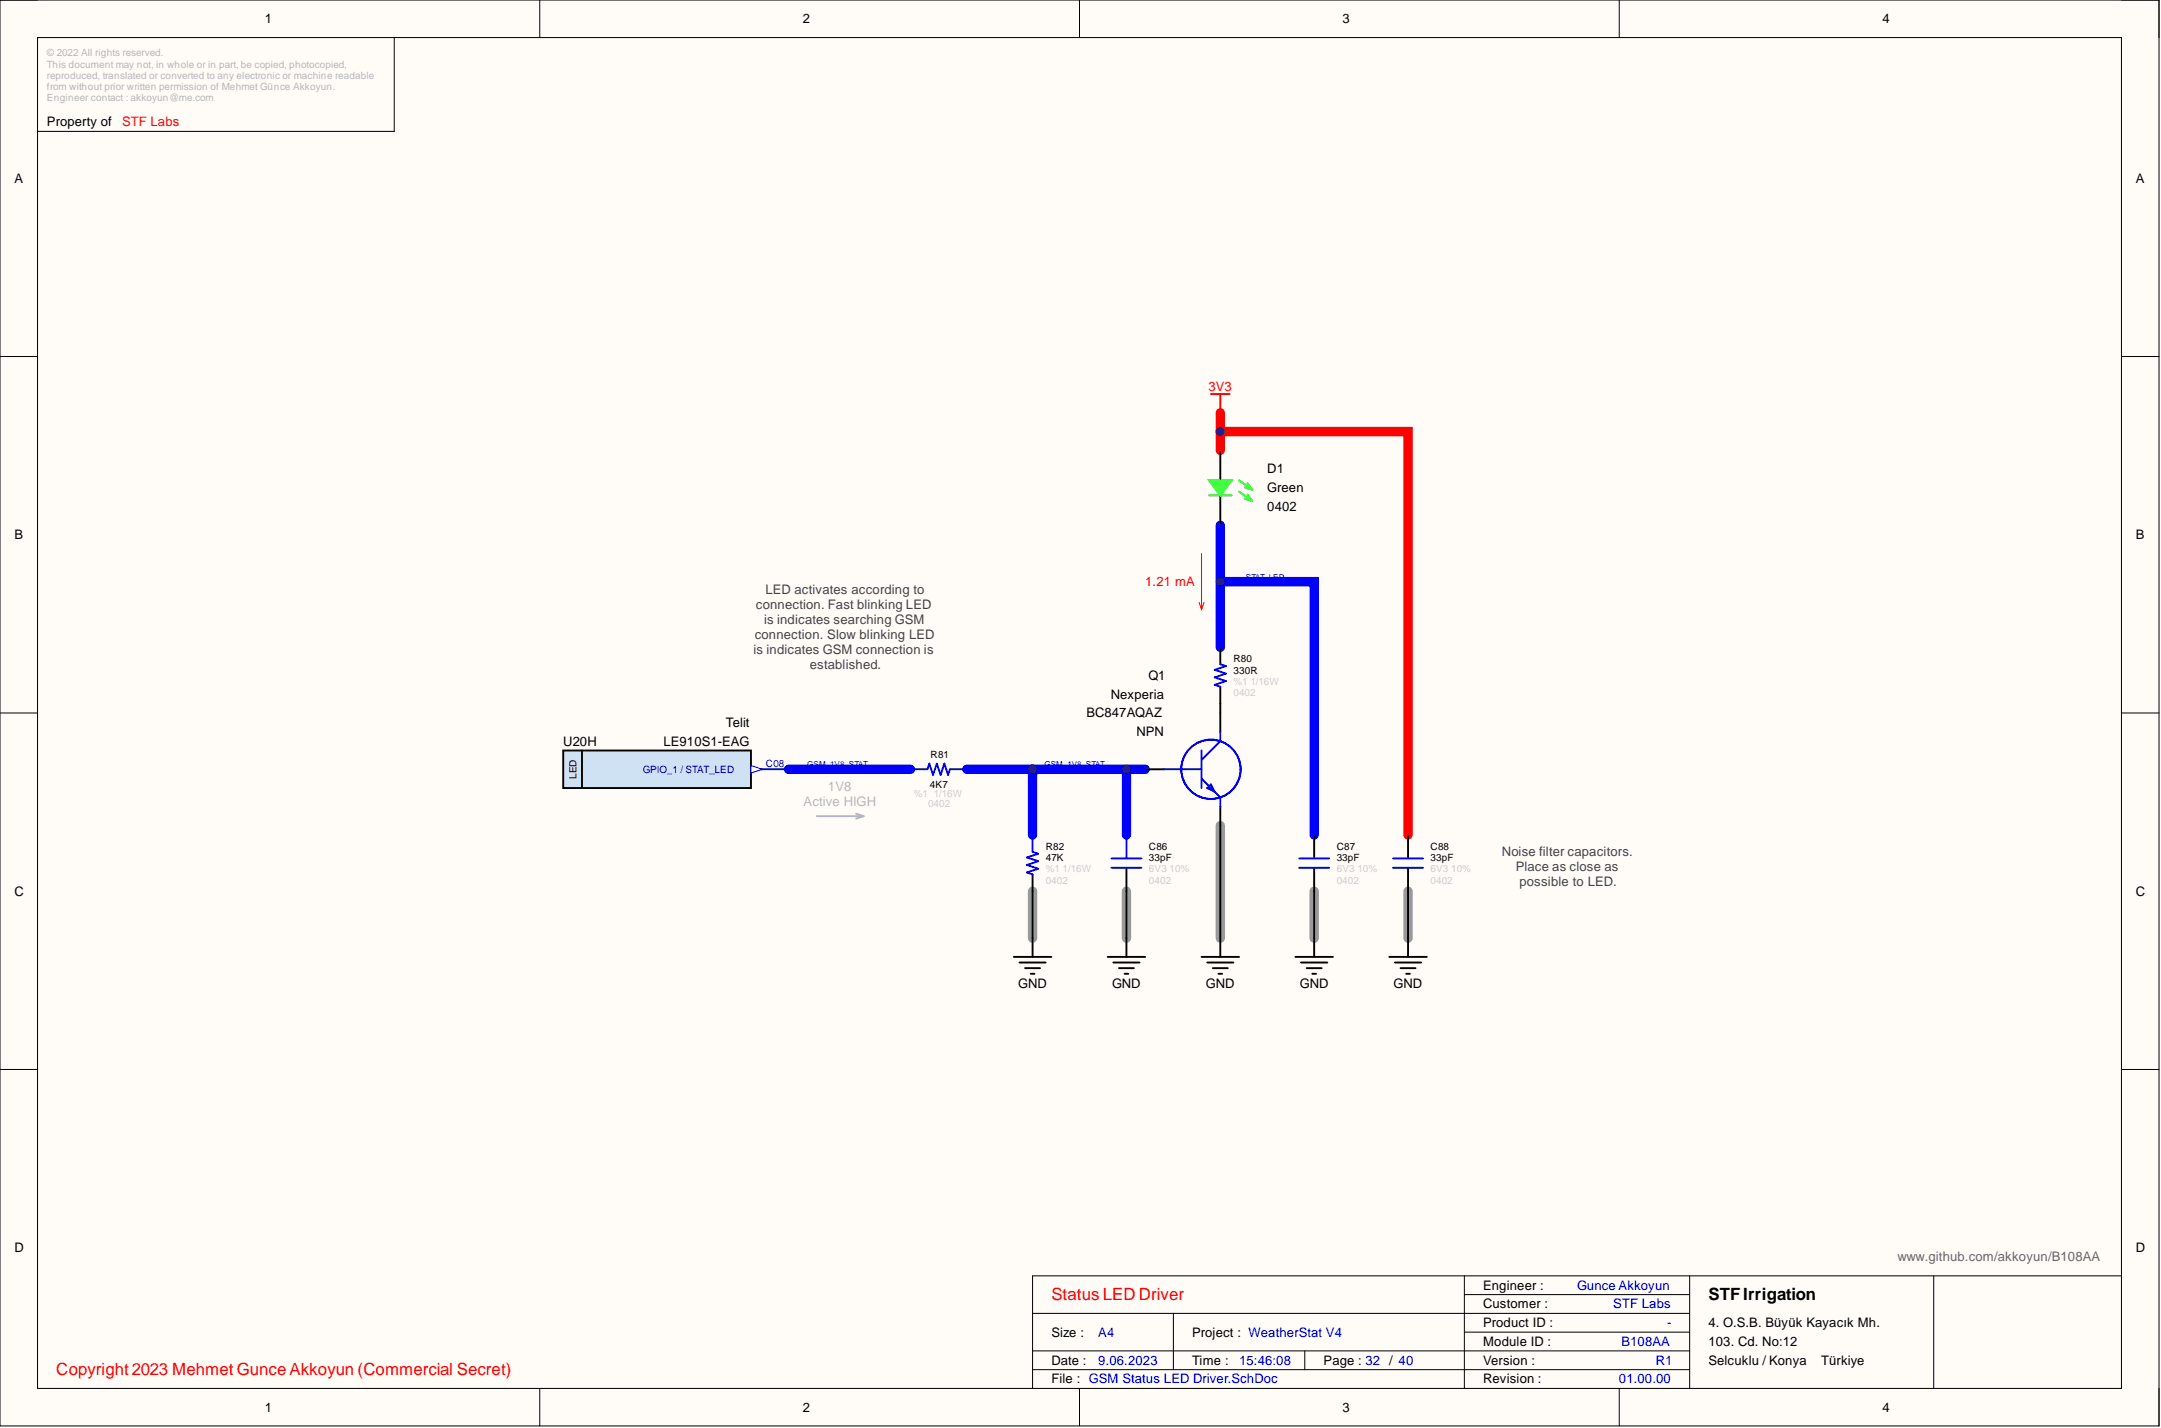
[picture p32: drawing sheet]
<svg xmlns="http://www.w3.org/2000/svg" width="292mm" height="193mm" viewBox="0 0 292 193" stroke-linecap="round" stroke-linejoin="round" font-family="sans-serif">
<defs><g id="words">
<g font-size="2.3" fill="#f00">
<text x="142.1" y="175.7">Status LED Driver</text>
<text x="7.6" y="185.8">Copyright 2023 Mehmet Gunce Akkoyun (Commercial Secret)</text>
</g>
<text font-size="2.3" x="230.9" y="175.7">STFIrrigation</text>
<g font-size="1.8">
<text x="35.8" y="3.1">1</text>
<text x="108.5" y="3.1">2</text>
<text x="181.4" y="3.1">3</text>
<text x="254.4" y="3.1">4</text>
<text x="6.3" y="17.1">Property of</text>
<text x="1.9" y="24.7">A</text>
<text x="288.7" y="24.7">A</text>
<text x="171.3" y="64">D1</text>
<text x="171.3" y="69.1">0402</text>
<text x="171.3" y="66.5">Green</text>
<text x="1.9" y="72.9">B</text>
<text x="288.7" y="72.9">B</text>
<text x="150.1" y="94.4">Nexperia</text>
<text x="155.2" y="91.9">Q1</text>
<text x="76.1" y="100.7">U20H</text>
<text x="89.7" y="100.7">LE910S1-EAG</text>
<text x="98.1" y="98.2">Telit</text>
<text x="146.8" y="96.9">BC847AQAZ</text>
<text x="153.6" y="99.5">NPN</text>
<text x="1.9" y="121">C</text>
<text x="288.7" y="121">C</text>
<text x="137.6" y="133.4">GND</text>
<text x="150.3" y="133.4">GND</text>
<text x="163" y="133.4">GND</text>
<text x="175.7" y="133.4">GND</text>
<text x="188.4" y="133.4">GND</text>
<text x="1.9" y="169.2">D</text>
<text x="288.7" y="169.2">D</text>
<text x="200.5" y="174.3">Engineer :</text>
<text x="200.5" y="176.8">Customer :</text>
<text x="200.5" y="179.3">Product ID :</text>
<text x="230.9" y="179.3">4. O.S.B. Büyük Kayacık Mh.</text>
<text x="142.1" y="184.4">Date :</text>
<text x="142.1" y="180.6">Size :</text>
<text x="161.1" y="184.4">Time :</text>
<text x="161.1" y="180.6">Project : WeatherStat V4</text>
<text x="178.9" y="184.4">Page : 32 / 40</text>
<text x="200.5" y="181.9">Module ID :</text>
<text x="200.5" y="184.4">Version :</text>
<text x="230.9" y="181.9">103. Cd. No:12</text>
<text x="230.9" y="184.4">Selcuklu / Konya</text>
<text x="246.2" y="184.4">Türkiye</text>
<text x="35.8" y="190.7">1</text>
<text x="108.5" y="190.7">2</text>
<text x="142.1" y="186.9">File : GSM Status LED Driver.SchDoc</text>
<text x="181.4" y="190.7">3</text>
<text x="200.5" y="186.9">Revision :</text>
<text x="254.4" y="190.7">4</text>
</g>
<g font-size="1.8" fill="#f00">
<text x="16.5" y="17.1">STF Labs</text>
<text x="163.3" y="52.8">3V3</text>
<text x="154.8" y="79.2">1.21 mA</text>
</g>
<g font-size="1.8" fill="#434343">
<text x="102.2" y="82.2">connection. Fast blinking LED</text>
<text x="103.5" y="80.2">LED activates according to</text>
<text x="101.8" y="88.3">is indicates GSM connection is</text>
<text x="102" y="86.3">connection. Slow blinking LED</text>
<text x="103.3" y="84.3">is indicates searching GSM</text>
<text x="109.5" y="90.3">established.</text>
<text x="203" y="115.7">Noise filter capacitors.</text>
<text x="204.9" y="117.7">Place as close as</text>
<text x="205.4" y="119.8">possible to LED.</text>
</g>
<g font-size="1.8" fill="#b7b7b7">
<text x="111.9" y="106.8">1V8</text>
<text x="108.6" y="108.9">Active HIGH</text>
</g>
<text font-size="1.8" fill="#666" x="256.5" y="170.5">www.github.com/akkoyun/B108AA</text>
<g font-size="1.8" fill="#00f">
<text x="213.2" y="174.3">Gunce Akkoyun</text>
<text x="218.1" y="176.8">STF Labs</text>
<text x="225.3" y="179.3">-</text>
<text x="148.5" y="184.4">9.06.2023</text>
<text x="148.5" y="180.6">A4</text>
<text x="167.5" y="184.4">15:46:08</text>
<text x="219.2" y="181.9">B108AA</text>
<text x="223.8" y="184.4">R1</text>
<text x="218.8" y="186.9">01.00.00</text>
</g>
<g font-size="1.4" fill="#b7b7b7">
<text x="6.3" y="7.6">© 2022 All rights reserved.</text>
<text x="6.3" y="9.1">This document may not, in whole or in part, be copied, photocopied,</text>
<text x="6.3" y="10.7">reproduced, translated or converted to any electronic or machine readable</text>
<text x="6.3" y="12.2">from without prior written permission of Mehmet Günce Akkoyun.</text>
<text x="6.3" y="13.7">Engineer contact : akkoyun@me.com</text>
</g>
<g font-size="1.4">
<text x="166.7" y="89.5">R80</text>
<text x="166.7" y="91">330R</text>
<text x="125.7" y="106.5">4K7</text>
<text x="125.8" y="102.4">R81</text>
<text x="141.3" y="116.4">47K</text>
<text x="141.3" y="114.9">R82</text>
<text x="155.3" y="116.4">33pF</text>
<text x="155.3" y="114.9">C86</text>
<text x="180.7" y="116.4">33pF</text>
<text x="180.7" y="114.9">C87</text>
<text x="193.4" y="116.4">33pF</text>
<text x="193.4" y="114.9">C88</text>
</g>
<g font-size="1.4" fill="#ccc">
<text x="166.7" y="94.1">0402</text>
<text x="166.7" y="92.5">%1</text>
<text x="169" y="92.5">1/16W</text>
<text x="123.5" y="107.8">%1</text>
<text x="126.2" y="107.8">1/16W</text>
<text x="125.4" y="109">0402</text>
<text x="141.3" y="117.9">%1</text>
<text x="141.3" y="119.4">0402</text>
<text x="143.6" y="117.9">1/16W</text>
<text x="155.3" y="119.4">0402</text>
<text x="155.3" y="117.9">6V3</text>
<text x="158.1" y="117.9">10%</text>
<text x="180.7" y="119.4">0402</text>
<text x="180.7" y="117.9">6V3</text>
<text x="183.5" y="117.9">10%</text>
<text x="193.4" y="119.4">0402</text>
<text x="193.4" y="117.9">6V3</text>
<text x="196.2" y="117.9">10%</text>
</g>
<g font-size="1.4" fill="#00f">
<text x="86.9" y="104.5">GPIO_1 / STAT_LED</text>
<text x="103.5" y="103.7">C08</text>
</g>
<text font-size="1.3" x="77.9" y="105.2" transform="rotate(-90 77.9 105.2)">LED</text>
<g font-size="1.1" fill="#00f">
<text x="168.4" y="78.3">STAT_LED</text>
<text x="109.1" y="103.7">GSM_1V8_STAT</text>
<text x="141.2" y="103.7">GSM_1V8_STAT_</text>
</g>
</g></defs>
<path d="M0 0h291.8v192.7h-291.8z" fill-rule="evenodd" fill="#fffcf8"/>
<path d="M0 0h291.8v192.7h-291.8z" fill="none" stroke="#000" stroke-width=".14"/>
<path d="M5.1 5.1h281.7v182.5h-281.7z" fill-rule="evenodd" fill="#fffcf8"/>
<g fill="none" stroke="#000" stroke-width=".14">
<path d="M0 0h5.1M5.1 5.1h281.7v182.5h-281.7zM53.3 5.1v12.7h-48.2M73 0v5.1M145.9 0v5.1M218.9 0v5.1M286.8 0h5v5.1M0 48.2h5.1M286.8 48.2h5M0 96.3h5.1M286.8 96.3h5M0 144.5h5.1"/>
<path d="M286.8 144.5h5M139.6 177.5h88.8M158.6 177.5v7.6M197.9 174.9h30.5M197.9 172.4v15.2M228.4 172.4v15.2M261.4 172.4v15.2M286.8 172.4h-147.2v15.2M73 187.6v5.1M139.6 182.6h88.8M139.6 185.1h88.8M145.9 187.6v5.1"/>
<path d="M176.4 182.6v2.5M197.9 180h30.5M218.9 187.6v5.1M291.8 187.6v5.1"/>
</g>
<path d="M164.9 78.6h12.7v34.2M164.9 71v16.5M106.6 104h16.5M130.7 104h8.9M139.6 104h15.2M139.6 104v8.8M152.3 104v8.8" fill="none" stroke="#00f" stroke-width="1.3"/>
<path d="M164.9 111.6v15.2M139.6 120.4v6.4M152.3 120.4v6.4M177.6 120.4v6.4M190.3 120.4v6.4" fill="none" stroke="#999" stroke-width="1.3"/>
<path d="M164.9 55.8v5.1M164.9 58.3h25.4v54.5" fill="none" stroke="#f00" stroke-width="1.3"/>
<g fill="none" stroke="#000" stroke-width=".25">
<path d="M164.9 60.9v4M164.9 66.9v4.1M164.9 87.5v2.3M164.9 92.8v2.3M164.9 96.3v2.6M139.6 118.2v2.2M152.3 117.4v3M154.8 104h2.5M164.9 109v2.6M177.6 112.8v3.1M177.6 117.4v3M190.3 112.8v3.1"/>
<path d="M190.3 117.4v3M137 129.3h5.1M137.8 130.1h3.5M138.6 130.8h2M139.3 131.6h.5M139.6 126.8v2.5M149.7 129.3h5.1M150.5 130.1h3.5M151.2 130.8h2.1M152 131.6h.5M152.3 126.8v2.5M162.4 129.3h5.1"/>
<path d="M163.2 130.1h3.5M163.9 130.8h2.1M164.7 131.6h.5M164.9 126.8v2.5M175.1 129.3h5.1M175.9 130.1h3.5M176.6 130.8h2.1M177.4 131.6h.5M177.6 126.8v2.5M187.8 129.3h5.1M188.5 130.1h3.6M189.3 130.8h2"/>
<path d="M190.1 131.6h.5M190.3 126.8v2.5"/>
</g>
<path d="M162.4 74.8v7.6M162.1 81.4l.3 1M162.7 81.4l-.3 1" fill="none" stroke="#f00" stroke-width=".14"/>
<path d="M163.7 53.2h2.5M164.9 53.2v2.6" fill="none" stroke="#f00" stroke-width=".25"/>
<g fill="none" stroke="#00f" stroke-width=".25">
<path d="M164.9 89.8l.8 .2-1.5 .5 1.5 .5-1.5 .5 1.5 .5-1.5 .5 .7 .3M164.9 98.9v1.3l-2.5 2.5M123.1 104h2.3l.2-.8 .5 1.5 .5-1.5 .5 1.5 .5-1.5 .6 1.5 .2-.7h2.3M139.6 112.8v2.3l.7 .3-1.5 .5 1.5 .5-1.5 .5 1.5 .5-1.5 .5 .8 .3M150.2 116h4.1M150.2 117.3h4.1M152.3 112.8v3.1M157.3 104h5.1M162.4 101.4v5.1M162.4 105.2l2.5 2.6v1.2M163.2 106.5l.5-.5 .5 1zM175.6 116h4.1"/>
<path d="M175.6 117.3h4.1M188.3 116h4.1M188.3 117.3h4.1"/>
<circle cx="163.7" cy="104" r="4"/>
</g>
<path d="M163.4 66.9h3.1" fill="none" stroke="#0f0" stroke-width=".25"/>
<path d="M163.4 64.9h3.1l-1.6 2z" fill="#0f0"/>
<path d="M163.4 64.9h3.1l-1.6 2zM167.5 64.9l1.8 1.3M167.5 66.4l1.8 1.3M168.2 65.9l1.1 .3M168.2 67.4l1.1 .3M168.6 65.3l.7 .9M168.6 66.8l.7 .9" fill="none" stroke="#0f0" stroke-width=".25"/>
<path d="M110.4 110.3h6.3M115.7 110l1 .3M116.7 110.3l-1 .3" fill="none" stroke="#b7b7b7" stroke-width=".25"/>
<path d="M76.1 101.4h25.4v5.1h-25.4z" fill-rule="evenodd" fill="#cfe2f3"/>
<path d="M76.1 101.4h25.4v5.1h-25.4zM78.7 101.4v5.1" fill="none" stroke="#000" stroke-width=".25"/>
<path d="M101.5 104h5.1" fill="none" stroke="#00f" stroke-width=".25"/>
<path d="M101.5 103.4l1.5 .6-1.5 .5z" fill="#f8fcff"/>
<path d="M101.5 103.4l1.5 .6-1.5 .5z" fill="none" stroke="#00f" stroke-width=".14"/>
<path d="M106.6 104h16.5M130.7 104h8.9" fill="none" stroke="#00f" stroke-width=".25"/>
<circle cx="139.6" cy="104" r=".51" fill="#000080"/>
<circle cx="139.6" cy="104" r=".51" fill="none" stroke="#000080" stroke-width=".14"/>
<path d="M139.6 104h15.2" fill="none" stroke="#00f" stroke-width=".25"/>
<circle cx="139.6" cy="104" r=".51" fill="#000080"/>
<circle cx="139.6" cy="104" r=".51" fill="none" stroke="#000080" stroke-width=".14"/>
<circle cx="152.3" cy="104" r=".51" fill="#000080"/>
<circle cx="152.3" cy="104" r=".51" fill="none" stroke="#000080" stroke-width=".14"/>
<path d="M164.9 78.6h12.7v34.2" fill="none" stroke="#00f" stroke-width=".25"/>
<circle cx="164.9" cy="78.6" r=".51" fill="#000080"/>
<circle cx="164.9" cy="78.6" r=".51" fill="none" stroke="#000080" stroke-width=".14"/>
<path d="M139.6 120.4v6.4" fill="none" stroke="#000" stroke-width=".25"/>
<path d="M139.6 104v8.8" fill="none" stroke="#00f" stroke-width=".25"/>
<circle cx="139.6" cy="104" r=".51" fill="#000080"/>
<circle cx="139.6" cy="104" r=".51" fill="none" stroke="#000080" stroke-width=".14"/>
<path d="M152.3 120.4v6.4" fill="none" stroke="#000" stroke-width=".25"/>
<path d="M152.3 104v8.8" fill="none" stroke="#00f" stroke-width=".25"/>
<circle cx="152.3" cy="104" r=".51" fill="#000080"/>
<circle cx="152.3" cy="104" r=".51" fill="none" stroke="#000080" stroke-width=".14"/>
<path d="M164.9 95.1v1.2M164.9 111.6v15.2M177.6 120.4v6.4" fill="none" stroke="#000" stroke-width=".25"/>
<path d="M164.9 71v16.5" fill="none" stroke="#00f" stroke-width=".25"/>
<circle cx="164.9" cy="78.6" r=".51" fill="#000080"/>
<circle cx="164.9" cy="78.6" r=".51" fill="none" stroke="#000080" stroke-width=".14"/>
<path d="M164.9 55.8v5.1" fill="none" stroke="#f00" stroke-width=".25"/>
<circle cx="164.9" cy="58.3" r=".51" fill="#000080"/>
<circle cx="164.9" cy="58.3" r=".51" fill="none" stroke="#000080" stroke-width=".14"/>
<path d="M190.3 120.4v6.4" fill="none" stroke="#000" stroke-width=".25"/>
<path d="M164.9 58.3h25.4v54.5" fill="none" stroke="#f00" stroke-width=".25"/>
<circle cx="164.9" cy="58.3" r=".51" fill="#000080"/>
<circle cx="164.9" cy="58.3" r=".51" fill="none" stroke="#000080" stroke-width=".14"/>
<use href="#words"/>
</svg>
